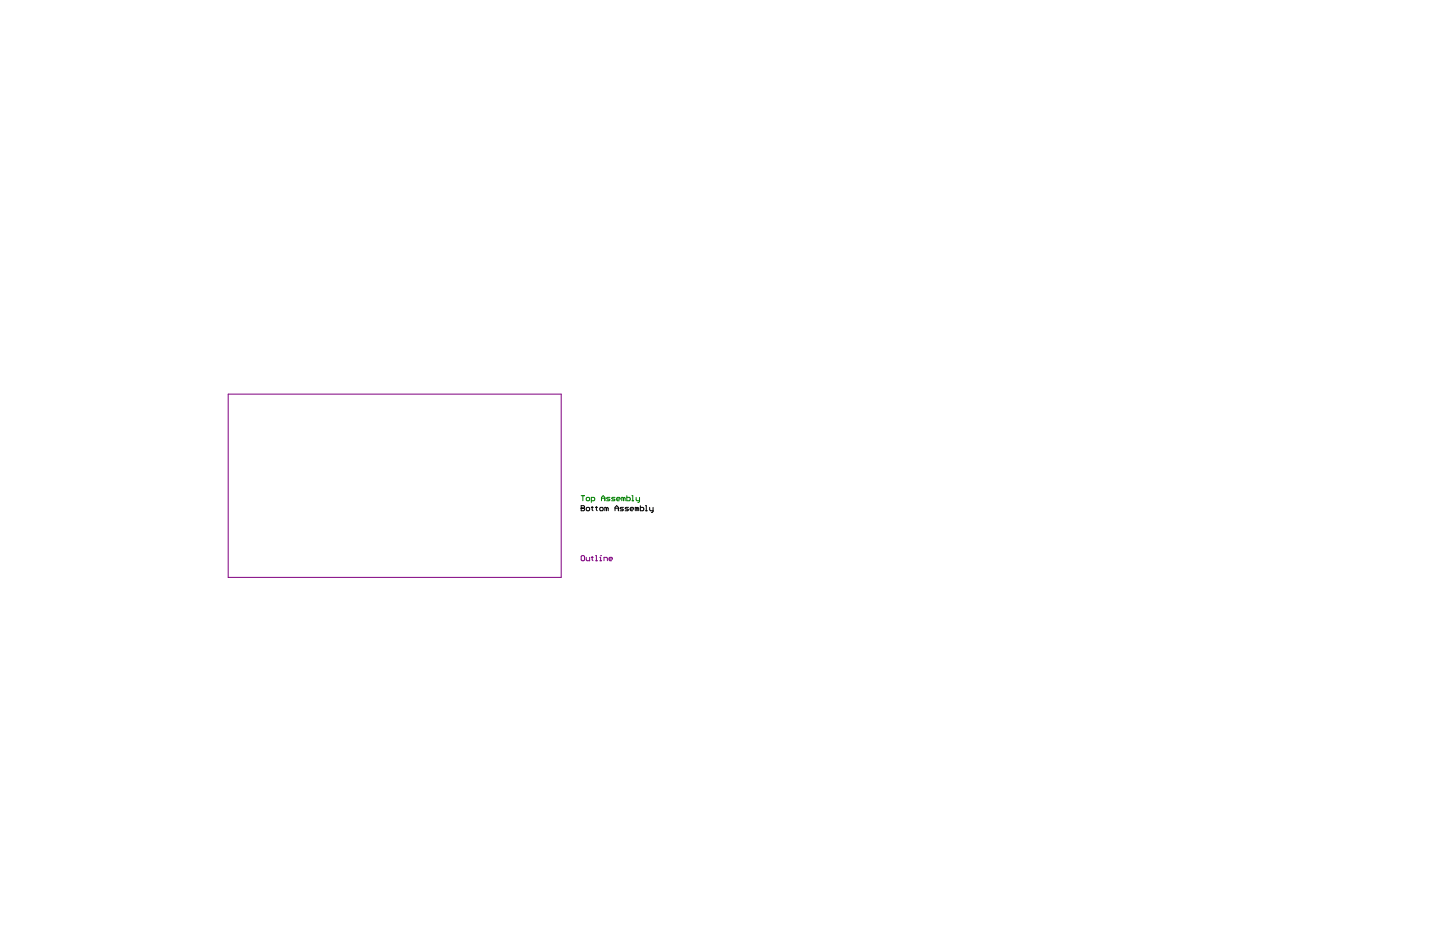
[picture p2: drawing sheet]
<svg xmlns="http://www.w3.org/2000/svg" width="431mm" height="279mm" viewBox="0 0 431 279" stroke-linecap="round" stroke-linejoin="round" font-family="sans-serif">
<g fill="none" stroke="#008000" stroke-width=".3">
<path d="M174.3 148.6h1M174.8 148.6v1.5M176 149.1h.5l.3 .3v.5l-.3 .2h-.5l-.2-.2v-.5zM177.3 150.1h.8l.2-.2v-.5l-.2-.3h-.8v1.5M180.3 150.1v-1l.5-.5 .6 .5v1M180.3 149.4h1.1M182.9 149.1h-.8l-.2 .3 .2 .2h.5l.3 .3-.3 .2h-.7M184.4 149.1h-.8l-.2 .3 .2 .2h.5l.3 .3-.3 .2h-.7M184.9 149.6h1l-.2-.5h-.5l-.3 .3v.5l.3 .2h.5M186.9 149.4l-.5-.3v1M186.9 149.4v.7M186.9 149.4l.3-.3 .2 .3v.7"/>
<path d="M187.9 148.6v1.5h.8l.3-.2v-.5l-.3-.3h-.8M189.5 148.6h.2v1.5M189.5 150.1h.5M190.7 149.1v.8l.3 .2h.7M191.7 149.1v1.3l-.5 .2"/>
</g>
<path d="M68.4 118.2h99.9v54.9h-99.9zM174.5 166.6h.5l.3 .2v1l-.3 .3h-.5l-.2-.3v-1zM175.8 167.1v.7l.2 .3h.8v-1M177.3 167.1h.5M177.5 166.8v1l.3 .3M178.6 166.6h.2v1.5M178.6 168.1h.5M179.8 168.1h.5M179.8 167.1h.3v1M180.1 166.6h.1M181.1 168.1v-1h.8l.2 .2v.8M182.6 167.6h1l-.2-.5h-.5l-.3 .2v.5l.3 .3h.5" fill="none" stroke="#800080" stroke-width=".3"/>
<g fill="none" stroke="#000" stroke-width=".3">
<path d="M174.3 152.4h.1M174.3 151.6h.7l.3 .2-.3 .6 .3 .5-.3 .2h-.7zM174.3 152.4h.7M176 152.1h.5l.3 .3v.5l-.3 .2h-.5l-.2-.2v-.5zM177.3 152.1h.5M177.5 151.8v1.1l.3 .2M178.6 152.1h.5M178.8 151.8v1.1l.3 .2M180.1 152.1h.5l.2 .3v.5l-.2 .2h-.5l-.3-.2v-.5zM181.9 152.4l-.5-.3v1M181.9 152.4v.7M181.9 152.4l.2-.3 .3 .3v.7"/>
<path d="M184.4 152.4h1M184.4 153.1v-1l.5-.5 .5 .5v1M186.9 152.1h-.7l-.3 .3 1 .5-.2 .2h-.8M188.4 152.1h-.7l-.3 .3 1 .5-.2 .2h-.8M189 152.6h1l-.3-.5h-.5l-.2 .3v.5l.2 .2h.5M191 152.4l-.5-.3v1M191 152.4v.7M191 152.4l.2-.3 .3 .3v.7M192 151.6v1.5h.8l.2-.2v-.5l-.2-.3h-.8M193.5 153.1h.5M193.5 151.6h.3v1.5M194.8 152.1v.8l.2 .2h.8"/>
<path d="M195.8 152.1v1.3l-.5 .2"/>
</g>
</svg>
